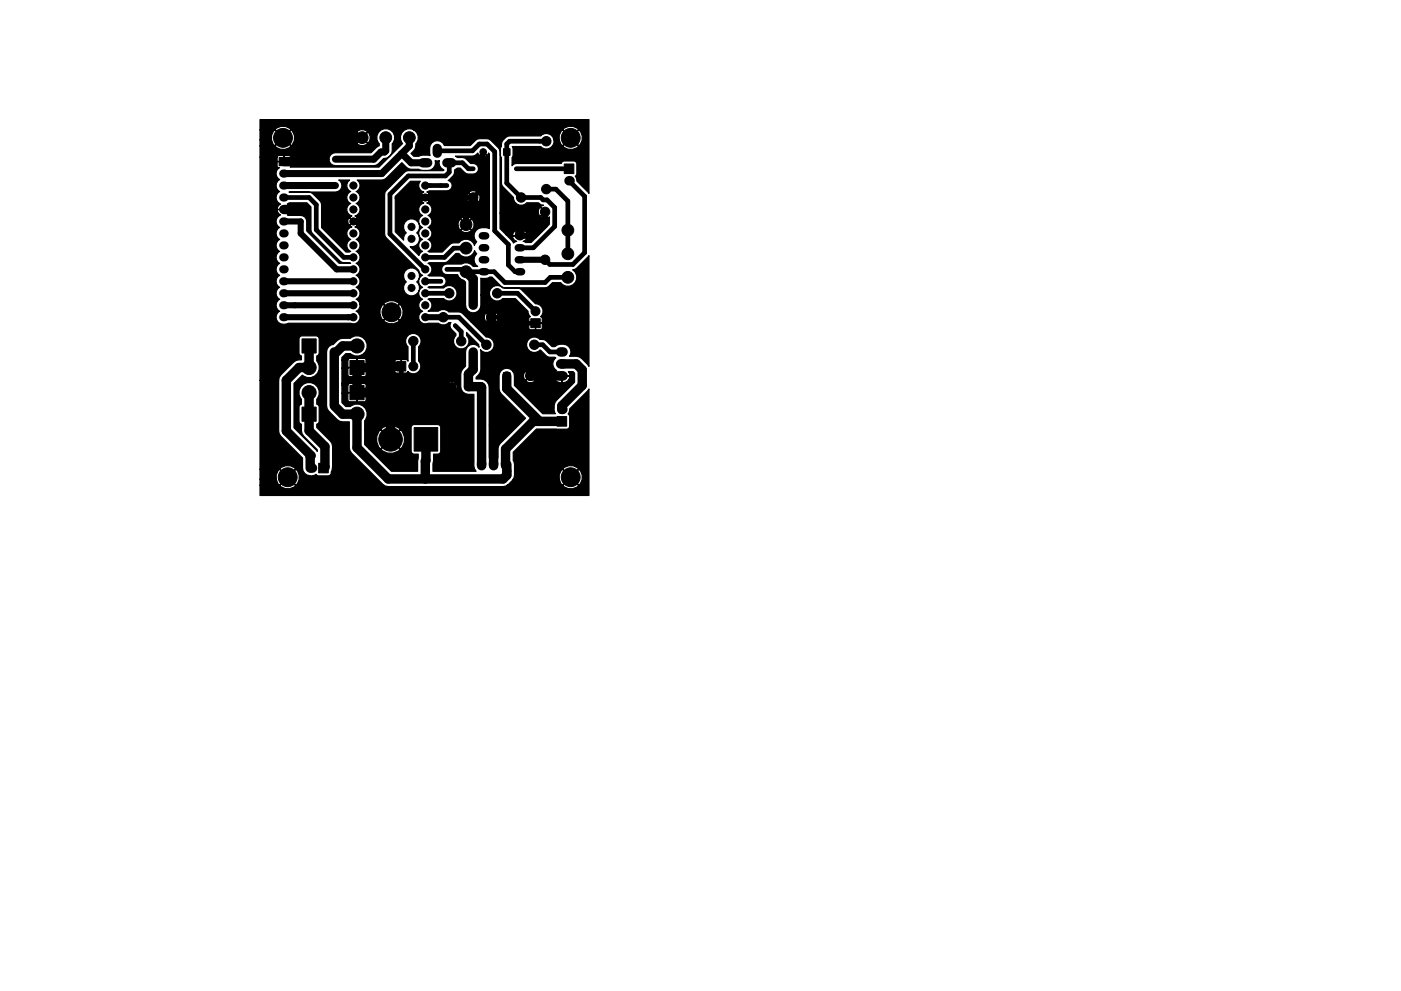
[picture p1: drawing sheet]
<svg xmlns="http://www.w3.org/2000/svg" width="297mm" height="210mm" viewBox="0 0 297 210" stroke-linecap="round" stroke-linejoin="round" font-family="sans-serif">
<g fill="#000" stroke="#000" stroke-width=".21">
<path d="M59.2 33.4h2v1.7h-2zM106.7 31.6h1.4v1.4h-1.4zM119.6 34.8h2.1v2h-2.1zM64 71.9h3v3h-3zM74.2 76.5h3v3h-3zM84.1 76.7h1.9v2h-1.9zM112.5 67.6h2v1.9h-2zM64 86.4h3v3h-3zM67.6 98.3h2v2h-2zM74.2 81.8h3v3h-3zM87.8 90.7h5v5h-5zM98.7 81.4h1.3v1.3h-1.3z"/>
<path d="M106.7 79.1h1.4v1.4h-1.4zM118.1 88.4h2v2h-2z"/>
<circle cx="60" cy="29.2" r="2"/>
<circle cx="71.1" cy="33.8" r=".3"/>
<circle cx="71.1" cy="39.4" r=".3"/>
<circle cx="72.1" cy="29.2" r=".3"/>
<circle cx="74.9" cy="39.4" r=".76"/>
<circle cx="76.8" cy="29.2" r="1.25"/>
<circle cx="81.8" cy="29.2" r="1.25"/>
<circle cx="86.8" cy="29.2" r="1.25"/>
<circle cx="90.2" cy="39.4" r=".76"/>
<circle cx="94.7" cy="39.4" r=".3"/>
<circle cx="100.3" cy="35.8" r=".3"/>
<circle cx="102.4" cy="32.3" r=".7"/>
<circle cx="109.5" cy="35.8" r=".3"/>
<circle cx="115.8" cy="30" r="1"/>
<circle cx="121" cy="29.2" r="2"/>
<circle cx="64" cy="44.2" r=".3"/>
<circle cx="74.9" cy="41.9" r=".76"/>
<circle cx="74.9" cy="52.1" r=".76"/>
<circle cx="74.9" cy="54.6" r=".76"/>
<circle cx="74.9" cy="47" r=".76"/>
<circle cx="74.9" cy="57.1" r=".76"/>
<circle cx="74.9" cy="59.7" r=".76"/>
<circle cx="74.9" cy="44.4" r=".76"/>
<circle cx="74.9" cy="49.5" r=".76"/>
<circle cx="79.2" cy="47" r=".3"/>
<circle cx="84.3" cy="41.9" r=".3"/>
<circle cx="87.2" cy="58.5" r=".75"/>
<circle cx="87.2" cy="48.1" r=".75"/>
<circle cx="87.2" cy="50.7" r=".75"/>
<circle cx="90.2" cy="44.4" r=".76"/>
<circle cx="90.2" cy="52.1" r=".76"/>
<circle cx="90.2" cy="41.9" r=".76"/>
<circle cx="90.2" cy="59.7" r=".76"/>
<circle cx="90.2" cy="47" r=".76"/>
<circle cx="90.2" cy="49.5" r=".76"/>
<circle cx="90.2" cy="54.6" r=".76"/>
<circle cx="90.2" cy="57.1" r=".76"/>
<circle cx="93.5" cy="59.7" r=".3"/>
<circle cx="94.7" cy="57.1" r=".3"/>
<circle cx="98.8" cy="52.7" r="1.25"/>
<circle cx="98.8" cy="57.7" r="1.25"/>
<circle cx="98.8" cy="47.6" r="1.25"/>
<circle cx="100.3" cy="41.9" r="1"/>
<circle cx="101.6" cy="45.5" r=".3"/>
<circle cx="108" cy="45.5" r=".3"/>
<circle cx="110.5" cy="41.9" r="1"/>
<circle cx="115.6" cy="55.1" r="1"/>
<circle cx="115.6" cy="45" r="1"/>
<circle cx="115.8" cy="40.1" r="1"/>
<circle cx="120.4" cy="58.8" r="1.25"/>
<circle cx="120.4" cy="53.8" r="1.25"/>
<circle cx="120.4" cy="48.8" r="1.25"/>
<circle cx="65.5" cy="78" r="1.5"/>
<circle cx="74.9" cy="62.2" r=".76"/>
<circle cx="74.9" cy="64.8" r=".76"/>
<circle cx="74.9" cy="67.3" r=".76"/>
<circle cx="75.7" cy="73.4" r="1.5"/>
<circle cx="83" cy="66.2" r="2"/>
<circle cx="87.2" cy="61.1" r=".75"/>
<circle cx="87.6" cy="72.4" r="1"/>
<circle cx="87.6" cy="77.7" r=".95"/>
<circle cx="90.2" cy="64.8" r=".76"/>
<circle cx="90.2" cy="67.3" r=".76"/>
<circle cx="90.2" cy="62.2" r=".76"/>
<circle cx="94" cy="67.3" r="1"/>
<circle cx="95.2" cy="62.2" r="1"/>
<circle cx="96.5" cy="69.1" r=".3"/>
<circle cx="97.8" cy="72.4" r="1"/>
<circle cx="100.3" cy="64.8" r=".3"/>
<circle cx="100.3" cy="74.7" r=".3"/>
<circle cx="103.1" cy="73.1" r="1"/>
<circle cx="103.1" cy="64.8" r=".3"/>
<circle cx="104.1" cy="67.3" r="1"/>
<circle cx="105.4" cy="62.2" r="1"/>
<circle cx="112.4" cy="79.8" r="1"/>
<circle cx="113.3" cy="73.1" r="1"/>
<circle cx="113.5" cy="66" r=".95"/>
<circle cx="65.5" cy="83.3" r="1.5"/>
<circle cx="75.7" cy="87.9" r="1.5"/>
<circle cx="82.8" cy="93.2" r="2.5"/>
<circle cx="95.8" cy="82" r=".65"/>
<circle cx="98.8" cy="90.2" r=".3"/>
<circle cx="104.6" cy="90.2" r=".3"/>
<circle cx="61" cy="101.2" r="2"/>
<circle cx="121" cy="101.2" r="2"/>
</g>
<g fill="#000">
<circle cx="120.6" cy="38.3" r="1.02"/>
<circle cx="66" cy="99.3" r="1.02"/>
<circle cx="119.1" cy="86.9" r="1.02"/>
</g>
<g fill="none" stroke="#000" stroke-width="1.7">
<path d="M60 36.8h.4M60 39.4h.4M60 41.9h.4M60 44.4h.4M60 47h.4M60 49.5h.4M60 52.1h.4M60 54.6h.4M60 57.1h.4M60 59.7h.4M60 62.2h.4M60 64.8h.4"/>
<path d="M60 67.3h.4"/>
</g>
<g fill="none" stroke="#000" stroke-width="2">
<path d="M76.8 29.2h-6.4l-5.1 5.1h-5.1M89.7 34.5h1M92.7 31.5v1M94.7 34.5h1.1M64 44.2l-.2 .2h-3.6M98.8 57.7l1.5 1.5v5.6M100.3 41.9v2.3l1.3 1.3M107.9 45.5l2.3 2.2M110.2 48.3v1.7M65.5 73.4v4.6h-2.1l-2.7 2.7v10.7l5.2 5.3-.1 .2v2.4M70.9 74.7v11.4M75.7 73.4h-3.1l-1.5 1.5"/>
<path d="M84.9 77.7h-5.5l-.2 .3h-3.5v5.3h3.5l1.3 1.3v2.8l2.3 2.3v3.5M100.3 74.7v3.7l-1 1v2.6h2.7l.1 .2v16.6M103.1 64.8l1 1v2.9l3.7 3.7v3.2l-3.2 3.1v20.1M106.9 76.4h4.4l1.1 1.2v2.2h7M107.4 79.8v2.7l7 6.9M118.9 77.2h3.3l1.2 1.3v3.3l-4.3 4.3v.8M118.9 74.7h.5M65.5 83.3v8.1l3.4 3.3v4.6M71.1 86.4l1.5 1.5h3.1v7.1l6.6 6.6h24.4l.8-.8v-2.3M90.3 93.2l-.1 8.4M95.8 82v5.2l3 3M119.1 89.4h-6l-5.9 5.9v3.5"/>
</g>
<path d="M102.3 57.7h.7M102.3 55.1h.7M102.3 52.6h.7M102.3 50h.7M109.9 57.7h.7M109.9 55.1h.7M109.9 52.6h.7M109.9 50h.7" fill="none" stroke="#000" stroke-width="1.6"/>
<g fill="none" stroke="#000" stroke-width="1">
<path d="M90.2 39.4h4.5M92.7 32h7.5l1.4-1.4h1.7l1.6 1.6v16.8l2.9 2.9v4.3l1.4 1.5h1M100.3 35.8h-1l-1.3-1.3h-2.8v2l-.7 .8h-7.9l-3.9 3.9v8.5l7.5 7.4M102.4 32.3v7.5l-2.1 2.1M109.5 35.8h11.1M115.8 30h-7.8l-.6 .6v8.3l3.1 3h4.1l.6 .5h.8l1.6 1.6v4l-4.5 4.6h-2.9M120.6 38.3l3.4 3.4v11.9l-2.5 2.5h-4.9l-1-1M60.2 41.9h5.3l1.6 1.5v5.4l5.8 5.8h2M90.2 59.7h3.3M94.7 57.1h3.6l.5 .6h6l2.3 2.2h8.5l1.1-1.1h3.7M98.8 52.7h-2.6l-2 1.9h-4M110.2 47.7v.6"/>
<path d="M115.8 40.1h2.1l2.5 2.6v11.1M65.5 78l-.2 .2M85.1 77.7v2l2.3 2.3h8.4M87.6 72.4v5.3M90.2 62.2h5M94 67.3h3.3l5.8 5.8M96.5 69.1l1.3 1.3v2M104.1 67.3h3.6l1.3 1.3h4.5M105.4 62.2h4.3l3.8 3.8M113.3 73.1h1.8l1.5 1.6h2.5M65.5 83.3h.1"/>
</g>
<path d="M60.2 47h3.6v2.5l7.6 7.6h3.5M60.2 59.7h14.7M74.9 47h4.3M84.3 41.9h16M97.3 41.9v2.5l1.5 1.5v1.7M110.2 55.1h5.4M115.6 45v2.7l-2.3 2.3h-3.1M60.2 62.2h14.7M60.2 64.8h14.7M60.2 67.3h14.7M90.2 67.3h3.8" fill="none" stroke="#000" stroke-width="1.3"/>
<path d="M60.2 39.4h10.9M81.8 29.2v2.8l-.3 .3h-.7l-1.6 1.5h-8.1M85.1 32.7h.2l1.9 1.8h3M86.8 29.2v1.8l-5.9 5.8h-20.7" fill="none" stroke="#000" stroke-width="1.5"/>
<path d="M83.8 41.7l3.2-3.2h2.1a1.39 1.39 0 0 0 .8 2.2l-.4 .2-.1 .2 .8 .8 .7-.8v-.2h8.5l.9 1 1-1a1.14 1.14 0 0 0-1.9 0h-8.5l-.4-.2 .5-.2h3.7a1.12 1.12 0 0 0 1.2-1 1.12 1.12 0 0 0-.9-1.2 2.23 2.23 0 0 0 1.4-2.3l.6-.3h.6l.9 .9a2.41 2.41 0 0 0 2.6 0 1.2 1.2 0 0 0 .1-1.5 1.2 1.2 0 0 0-1.4-.4 2.53 2.53 0 0 0-2.9-1.3l-.4-.3 5.2-.1a.85 .85 0 0 0 1.5 0l-.8-.7-.7 .7h-1l.6-.5 .2 .4 .2 .1 .7-.8 .8 .8 .2-.1 .2-.4 .2 .1v15.9a2.48 2.48 0 0 0-3.2 .9 1.67 1.67 0 0 0 .5 1.9l-.5 .8a1.87 1.87 0 0 0-1.5-1.3 1.87 1.87 0 0 0-1.8 .7l-1.5 .1-2 1.9h-2.8l-.3-.2a1.37 1.37 0 0 0 .9-1.2 1.37 1.37 0 0 0-.9-1.3 1.35 1.35 0 0 0 .7-2h6.3a1.39 1.39 0 0 0 2.2 0l-1.1-1.1-1.1 1.1h-6.3l-.7-.5 .5-.4h5.9l.3 .7 .2 .2 1.2-1.2 1.2 1.2a1.39 1.39 0 0 0 0-2.3l-1.2 1.1-1.2-1.1-.2 .2-.3 .6v.6h-5.9a1.26 1.26 0 0 0 .3-1.4h6.2l1.1 1.1 1.1-1.1a1.39 1.39 0 0 0-2.2 0h-6.2l-.2-.3-.6-.5a1.39 1.39 0 0 0 .9-1.4 1.39 1.39 0 0 0-1.1-1.2l.4-.2h8.5a1.14 1.14 0 0 0 1.9 0l-1-1-.9 1h-8.5v-.2l-.7-.8-.8 .8 .1 .2 .4 .2a1.39 1.39 0 0 0-1.1 1.2 1.39 1.39 0 0 0 .8 1.4 1.37 1.37 0 0 0-.8 1.3 1.37 1.37 0 0 0 .8 1.3 1.37 1.37 0 0 0-.8 1.2 1.37 1.37 0 0 0 .8 1.3 1.37 1.37 0 0 0-.8 1.3 1.37 1.37 0 0 0 .8 1.2l-.6 .5-.2 .4-1.8-1.9a1.68 1.68 0 0 0 1.8-.9 1.68 1.68 0 0 0-.4-2 1.69 1.69 0 0 0 .1-2.5 1.69 1.69 0 0 0-2.5 0 1.69 1.69 0 0 0 .1 2.5l-.5 .9v.7l-1.8-1.8v-7.1h5.2l.2 .5 .2 .1 .7-.8 .9 .8 .2-.1 .2-.4h7.5l.2 .5 .3 .1 1-.9 .9 .9a1.14 1.14 0 0 0 0-1.8l-.9 .9-1-.9-.3 .1-.2 .5v.6h-7.5v-.5l-.2-.5-.2-.1-.8 .8-.8-.8-.2 .1-.2 .9h-5.2zM90.7 55.9l.3-.2 3.7-.1 2-1.8h.6l.4 .4a1.89 1.89 0 0 0 2.9-1l.4 .7a1.69 1.69 0 0 0 .3 2.6h-1l-.4-.4-.7-.3h-.8l-.6 .2h-3.1a1.13 1.13 0 0 0-1.1 1.1 1.13 1.13 0 0 0 1.1 1.2h2.3l.2 .4 .5 .5 .6 .3 .4 .4v4.9a1.59 1.59 0 0 0 1.9 1.5h2.6l.9 1 1-1-.1-.2a1.23 1.23 0 0 0-1.8 .2h-2.6l.9-.4 .3-.5 .2-2.9h1.8l.2 .6a1.62 1.62 0 0 0 2.6 .3h2.7l2.7 2.7 .2 .8 .3 .3-.4 .3 .1 1h2.7l.1-1-.4-.3a1.56 1.56 0 0 0 .4-1.7 1.56 1.56 0 0 0-1.4-1l-3.4-3.3-3.6-.1a1.63 1.63 0 0 0-2-.3 1.63 1.63 0 0 0-.8 1.7h-1.8l-.1-3.5 1.1 .1 1.3-.3 2 1.9 .8 .4h8.5l.8-.4 .7-.7h1.8a1.9 1.9 0 0 0 2.9 .1 1.9 1.9 0 0 0-.4-2.9l.9-.3 2.6-2.7v23.5a3.9 3.9 0 0 0-4.2-2.1 1.69 1.69 0 0 0 0-2 1.69 1.69 0 0 0-1.9-.6l-.6 .2-.6 .3h-.5l-1.6-1.4-1-.1a1.67 1.67 0 0 0-2.4 .1 1.67 1.67 0 0 0 .1 2.4 1.67 1.67 0 0 0 2.4-.2l1.6 1.4 1.4 .1 .2 .1-.1 .1a1.61 1.61 0 0 0 .3 2.6l-.5 .6v.5h3.2l.1-.2-.3-.7h1l.3 .4v1.9l-3.8 3.8a2.93 2.93 0 0 0-.2 2.9h-2.7l-6-6v-1.1h2.4a1.14 1.14 0 0 0 1.9 0l-1-.9-.9 .9h-2.4v-.7h1.9l.2 .6 .3 .1 .9-.9 1 .9 .2-.1 .3-.6h3.5l.1 .3a1.5 1.5 0 0 0 1.6 .9v-1.4l.1 1.4h.2a1.27 1.27 0 0 0 1.3-1.4h-3.2l-.1 .2h-3.5v-.5l-.3-.6-.2-.1-1 1-.9-1-.3 .1-.2 .5v.6h-1.9l-.2-.9-.2-.3h2.8l.9 .9 1-.9-.1-.2a1.23 1.23 0 0 0-1.8 .2h-2.8l-.1-.2a1.63 1.63 0 0 0-1.8-.4 1.63 1.63 0 0 0-1 1.6l.1 3.3 .4 .5 5.1 5.1-5.4 5.4-.3 .6-.1 .6v1.9l-.7-.3-.2 .1v1.6l-.1-1.6-.2-.1-.7 .3v-15a2.1 2.1 0 0 0-2.8-1.8v-.3l.9-1.1 .2-.6-.1-4.2a1.64 1.64 0 0 0 2.7-.4 1.64 1.64 0 0 0-1.5-2.3l-3.2-3.2h3.3a1.1 1.1 0 0 0 1.3 .4h7.6v.9l.2 .3 1.1 .1 .2-1.4 .1 1.4h.9l.4-.4-.1-1-10.4 .1 .5-.2 .1-.2-1-1-.9 1h-3.3l-.8-.7h3.6l.2 .5 .3 .1 1-.9 .9 .9a1.14 1.14 0 0 0 0-1.8l-.9 .9-1-.9-.3 .1-.2 .5v.6h-3.6l-1.4-1.3-2.5-.1-.3-.3a1.59 1.59 0 0 0-1.9 .1h-2.2l.2-.1a1.39 1.39 0 0 0-.3-2.4l.3-.1h3.1l.2 .2a1.65 1.65 0 0 0 2.3-.3 1.65 1.65 0 0 0-.3-2.3 1.65 1.65 0 0 0-2.2 .1h-3.1l-.3-.1 .3-.2h2.5a1.13 1.13 0 0 0 1.1-1.1 1.13 1.13 0 0 0-1.1-1.1h-2.5l-.3-.2 .3-.1a1.39 1.39 0 0 0-.3-2.4zM55.1 25.4h69.8v15.6l-2.6-2.6-.1-.7-.2-.3 .3-.6v-2l-.4-.6h-2.3l-.4 .1-.2 .4h-9.5l-.5 .1-.4 .4v-1.8l.2-.4v-1.4l-.2-.5h6.1l.2 .2a1.63 1.63 0 0 0 2.2-.4h2.2l.3 .4a2.24 2.24 0 0 0 3.1-.4l-1.7-1.6-1.7 1.6h-2.2l.4-.6v-.6h1.1l.3 .9 .4 .3 1.7-1.7 1.7 1.7 .3-.2a2.24 2.24 0 0 0-.3-3.1l-1.7 1.6-1.7-1.6-.3 .2-.4 .9v1l-1.1-.1a1.63 1.63 0 0 0-1.2-1.2 1.63 1.63 0 0 0-1.6 .4l-7.1 .1a2.02 2.02 0 0 0-1.3 2.2l-.2 .5v1.4l.2 .4 .1 5.9 2.5 2.6a1.61 1.61 0 0 0 1 1.5 1.61 1.61 0 0 0 1.8-.4h2.5l.5 .5h.5l-.5 .3-.1 .2 1 1-1 .9 .1 .3a1.27 1.27 0 0 0 1.8-.2v1.6l-3.9 3.8h-1.1l-.6-.2h.2a.87 .87 0 0 0 .6-1.1h-2.9l-.1 .2a1.16 1.16 0 0 0 .9 .9l-.8 .4-.2-.5-1.3-1.3 2.9 .2 .1-1.2v1.2h1.4a1.14 1.14 0 0 0-1.5-1.2 1.31 1.31 0 0 0-1.5 1h-1.4l-1.3-1.3v-3.3h8.1l.3 .6 .2 .1 .9-.9-.9-1-.2 .1-.3 .5v.6h-8.1v-13l-.3-.8-1.6-1.6a3.4 3.4 0 0 0-2.8-.3l-1.6 1.4h-5.5a1.62 1.62 0 0 0-1.8-1 1.62 1.62 0 0 0-1.3 1.6l.1 1.5a3.4 3.4 0 0 0-2.4 .2h-1.1l-.6-.6a2.03 2.03 0 0 0 1.1-2.1 1.84 1.84 0 0 0-.5-2.9h31.6l1.7 1.6 1.7-1.6-.3-.4a2.24 2.24 0 0 0-3.1 .4h-31.6l-.5-.3a1.89 1.89 0 0 0-2.1 .9 1.89 1.89 0 0 0 .3 2.2l-5 5h-18.9l.1-.2-.1-.9h-2.6l-.2 .9 .2 .3 .3 .1-.2 .2a1.46 1.46 0 0 0 .3 2.3 1.44 1.44 0 0 0 0 2.5 1.46 1.46 0 0 0-.8 1.4 1.46 1.46 0 0 0 1 1.3 .9 .9 0 0 0-.6 1.1h2.6l.1-.4-.7-.7 .4-.3h3.8l.8 .9v4.9l.4 .8 5.8 5.8 .4 .2 1.8 .3h-2.4l-6.9-6.9v-2l-.3-.9-.9-.4-2.9-.1a.9 .9 0 0 0 .6-1.1h-2.6l-.1 .4 .6 .7a1.47 1.47 0 0 0-.9 1.3 1.47 1.47 0 0 0 .8 1.4 1.44 1.44 0 0 0 0 2.5 1.44 1.44 0 0 0 0 2.5 1.44 1.44 0 0 0 0 2.6 1.44 1.44 0 0 0 0 2.5 1.44 1.44 0 0 0 0 2.6 1.44 1.44 0 0 0 0 2.5 1.44 1.44 0 0 0 0 2.5 1.57 1.57 0 0 0-.4 2.3 1.57 1.57 0 0 0 2.2 .3h13.3l.3 .1a1.35 1.35 0 0 0 1.5-.8h5.1l.3 .4a2.24 2.24 0 0 0 3.1-.4l-1.7-1.6-1.7 1.6h-5.1l.1-.9-.1-.3h4.4l.3 .9 .4 .3 1.7-1.7 1.7 1.7 .3-.2a2.24 2.24 0 0 0-.3-3.1l-1.7 1.6-1.7-1.6-.3 .2-.4 .9v1h-4.4l-.7-.7a1.32 1.32 0 0 0 .8-1.4h5l1.7 1.6 1.7-1.6-.3-.4a2.24 2.24 0 0 0-3.1 .4h-5l-.2-.6-.6-.5 .2-.1a1.39 1.39 0 0 0-.2-2.4 1.37 1.37 0 0 0 .6-2.1h9.5l.5 .9-.3 .3a1.7 1.7 0 0 0 .4 2.4 1.7 1.7 0 0 0 2.4-.3 1.7 1.7 0 0 0-.2-2.4 1.7 1.7 0 0 0-.6-2.9 1.7 1.7 0 0 0-2.2 2h-9.5l-.6-.5 .2-.1a1.39 1.39 0 0 0-.2-2.4 1.37 1.37 0 0 0 .8-1.3 1.37 1.37 0 0 0-.8-1.3 1.37 1.37 0 0 0 .8-1.2 1.37 1.37 0 0 0-.8-1.3 1.39 1.39 0 0 0 .8-1.4 1.39 1.39 0 0 0-1.1-1.3l.4-.1 .1-.2-.8-.8-.7 .8v.2l.4 .2-.5 .1a1.39 1.39 0 0 0 .3 2.5 1.37 1.37 0 0 0-.9 1.3 1.37 1.37 0 0 0 .9 1.2l-1 .2-5.2-5.2v-1.1h5.5l.2 .5 .2 .1 .9-.8 .7 .8a.91 .91 0 0 0 0-1.6l-.7 .8-.9-.8-.2 .1-.2 .9h-5.5l-.1-4.2-1.8-1.9-.8-.3-4.2-.1h9.8a1.36 1.36 0 0 0 1.3-1 1.36 1.36 0 0 0-.6-1.5h2.3l-.3 .4a1.38 1.38 0 0 0 .6 2 1.37 1.37 0 0 0-.9 1.3 1.37 1.37 0 0 0 .9 1.3 1.39 1.39 0 0 0-.9 1.4 1.39 1.39 0 0 0 1.1 1.2l-.4 .2v.2l.7 .7 .8-.7-.1-.2-.4-.2 .5-.2a1.39 1.39 0 0 0-.2-2.4 1.37 1.37 0 0 0 .8-1.3 1.37 1.37 0 0 0-.8-1.3 1.39 1.39 0 0 0 .2-2.4l5.8-.1 3.7-3.6a3.1 3.1 0 0 0 3.6 1.4 2.64 2.64 0 0 0 3.4-.7v-1.1h1a1.64 1.64 0 0 0 .9 2l-.1 .1-7.9 .1-4.5 4.5v9.3l7.2 7.2 .2 .6 .6 .5-.2 .1a1.39 1.39 0 0 0 .2 2.5 1.37 1.37 0 0 0-.8 1.2 1.37 1.37 0 0 0 .8 1.3 1.37 1.37 0 0 0-.8 1.3 1.37 1.37 0 0 0 .8 1.2 1.39 1.39 0 0 0-.7 1.9 1.39 1.39 0 0 0 1.8 .7l2.4 .1a1.59 1.59 0 0 0 2.1-.3h.4l-.2 .7 .1 .4 1.2 1.3v.4l-.3 .3a1.65 1.65 0 0 0 .4 2.2 1.65 1.65 0 0 0 2.2-.2 1.65 1.65 0 0 0-.1-2.3v-.7l2.6 2.6 .1 .6a1.61 1.61 0 0 0-1.8-.6 1.61 1.61 0 0 0-1.1 1.6v3l-.9 1.1-.1 .6 .1 3.3a2.17 2.17 0 0 0 2.7 1v15.1l.1 .7 .3 .5h-9.1l.1-3.6h.9a.64 .64 0 0 0 .6-.7v-5l-.1-.4-.5-.2h-5a.64 .64 0 0 0-.6 .6v5l.4 .6 1.1 .1-.2 3.6h-5.5l-4.7-4.7h2.5l.3 .3a2.75 2.75 0 0 0 3.7-.3l-2-2-2 2h-2.5l-1-1v-.6h2.6l.4 1.1 .4 .4 2.1-2 2.1 2a2.64 2.64 0 0 0 0-4l-2.1 2-2.1-2-.3 .3-.5 1v1.2h-2.6v-2.5h3.5l2 2 2-2-.3-.4a2.75 2.75 0 0 0-3.7 .4h-3.5v-1.9a2.13 2.13 0 0 0-.1-3 2.13 2.13 0 0 0-2.9-.1h-1l-.8-.8v-2h1.3v1.5l.3 .3 1.6-.1v-1.8v1.8l1.7 .1 .2-.3v-1.5l-.1-.1-5 .1v-1.7h1.3l.1 1.6h1.8v-1.8v1.8h1.8l.1-.5h17.5l.1 .1a.88 .88 0 0 0 1.3-.1l-.7-.7-.7 .7h-17.5v-.6h17.1l.2 .5h.2l.8-.7 .6 .7h.2a.88 .88 0 0 0-.2-1.3l-.6 .6-.8-.6h-.2l-.2 .8h-17.1v-.5l-.3-.3-1.6 .1-1.6-.1-.3 .3h-1.3v-.4h22.6l.7 .7 .7-.7a.8 .8 0 0 0-1.4 0h-22.6v-3.2h1.3v1.5l.3 .3 1.6-.1v-1.8l.1 1.9h1.5l.3-.3-.1-1.6-5 .1v-1.7h1.3l.1 1.5h1.8v-1.8v1.8h8v.9l.4 .4 1-.2v-1.3l-7.5 .2v-1.3h6.1l.1 1.1h1.3v-1.3v2.6l1 .2 .4-.4a1.58 1.58 0 0 0 2.2 .1 1.58 1.58 0 0 0 .1-2.3v-3l.2-.3a1.65 1.65 0 0 0-.3-2.2 1.65 1.65 0 0 0-2.3 .2 1.65 1.65 0 0 0 .1 2.3v3l-.4-.3-1 .1-1-.1-.4 .3h-6.1v-.4l-.3-.2-1.6 .1-1.6-.1-.3 .4h-1.3v-.5l.8-.9h1l.2 .2a2.16 2.16 0 0 0 2.9-.4 2.16 2.16 0 0 0-.2-2.9 2.16 2.16 0 0 0-2.9-.1 3.2 3.2 0 0 0-3.6 1.3 1.57 1.57 0 0 0-1.5 1.6v11.4l.2 .6 .3 .6 1.8 1.7a2.59 2.59 0 0 0 2.6 .5v5.5l.1 .6 .3 .5 6.7 6.7 .5 .3 .6 .1h24.4l.8-.3h11.8a2.14 2.14 0 0 0 3.4 0l-1.7-1.6-1.7 1.6h-11.8l1.3-1.2h9.8l.3 .9 .4 .3 1.7-1.7 1.7 1.7 .3-.2a2.24 2.24 0 0 0-.3-3.1l-1.7 1.6-1.7-1.6-.3 .2-.4 .9v1h-9.8l.3-.9v-1.2h10.2l1.7 1.6 1.7-1.6-.3-.4a2.24 2.24 0 0 0-3.1 .4h-10.2v-1.1l-.3-.8v-1.7l4.9-5 6.4 .1a.64 .64 0 0 0 .7-.7v-2l-.4-.6 .3-.3 .1-.8 4.1-4.2v22.6h-69.8v-2.2h4.2l.3 .4a2.24 2.24 0 0 0 3.1-.4l-1.7-1.6-1.7 1.6h-4.2v-1.2h3.5l.3 .9 .4 .3 1.7-1.7 1.7 1.7 .3-.2a2.24 2.24 0 0 0-.3-3.1l-1.7 1.6-1.7-1.6-.3 .2-.4 .9v1h-3.5v-2.1h4.2l1.7 1.6 1.7-1.6-.3-.4a2.24 2.24 0 0 0-3.1 .4h-4.2v-18.9h4v10.7l.1 .7 .4 .5 4.5 4.6v2.1a1.85 1.85 0 0 0 2.9 1.3l.6 .4h2a.68 .68 0 0 0 .6-.9l.3-1.1v-4.3l-.1-.6-.4-.5-2.8-2.9v-.7l.3-.2 .2-.4v-3l-.2-.5-.3-.1v-1.1l.1-.2a2.16 2.16 0 0 0-.4-2.9 2.16 2.16 0 0 0-2.9 .2 2.16 2.16 0 0 0-.1 2.9v1.1l-.3 .1-.2 .5v3l.2 .4 .3 .2 .1 2 .4 .5 2.9 2.9v.4l-5-5v-9.4l1.9-1.8a2.13 2.13 0 0 0 2.9-.1 2.13 2.13 0 0 0 .1-2.9v-1.1l.3-.1 .2-.5v-3a.64 .64 0 0 0-.7-.6h-3l-.4 .1-.2 .5v3l.2 .4 .3 .2v.8l-1.1 .2-.5 .3-2.7 2.7-.4 .6-.1 .6h-4v-47.4h3.6l.2 1h1.3v-1.2v1.2h1.3l.1-.5h8.1a1.38 1.38 0 0 0 1.4 1.4h8.1l1-.5 1.1-1.1a1.8 1.8 0 0 0 1.9-1.6v-1.5l.2-.2a1.9 1.9 0 0 0-.4-2.6 1.9 1.9 0 0 0-2.6 .2 1.9 1.9 0 0 0 0 2.6v.4l-.6 .4-1.1 1.1h-7.6l-1 .4-.4 1h-8.1v-.6l-.3-.2-1.1 .1-1.1-.1-.4 .3h-3.6v-2.4h3.2l.3 .4a2.24 2.24 0 0 0 3.1-.4l-1.7-1.6-1.7 1.6h-3.2v-1.2h2.5l.3 .9 .4 .3 1.7-1.7 1.7 1.7 .5-.5h13.5a1.39 1.39 0 0 0 2.2 0l-1.1-1.2-1.1 1.2h-13.5l.2-.9h12.7l.2 .6 .3 .2 1.1-1.1 1.2 1.1a1.39 1.39 0 0 0 0-2.2l-1.1 1.1-1.2-1.1-.2 .1-.3 .6v.7h-12.7v-.7l-.3-.8h13.6l1.1 1.2 1.1-1.2a1.39 1.39 0 0 0-2.2 0h-13.6l-.4-.4-1.7 1.6-1.7-1.6-.3 .2-.4 .9v1h-2.5v-2.1h3.2l1.7 1.6 1.7-1.6-.3-.4a2.24 2.24 0 0 0-3.1 .4h-3.2z" fill="#000" stroke="#000" stroke-width=".25"/>
</svg>
